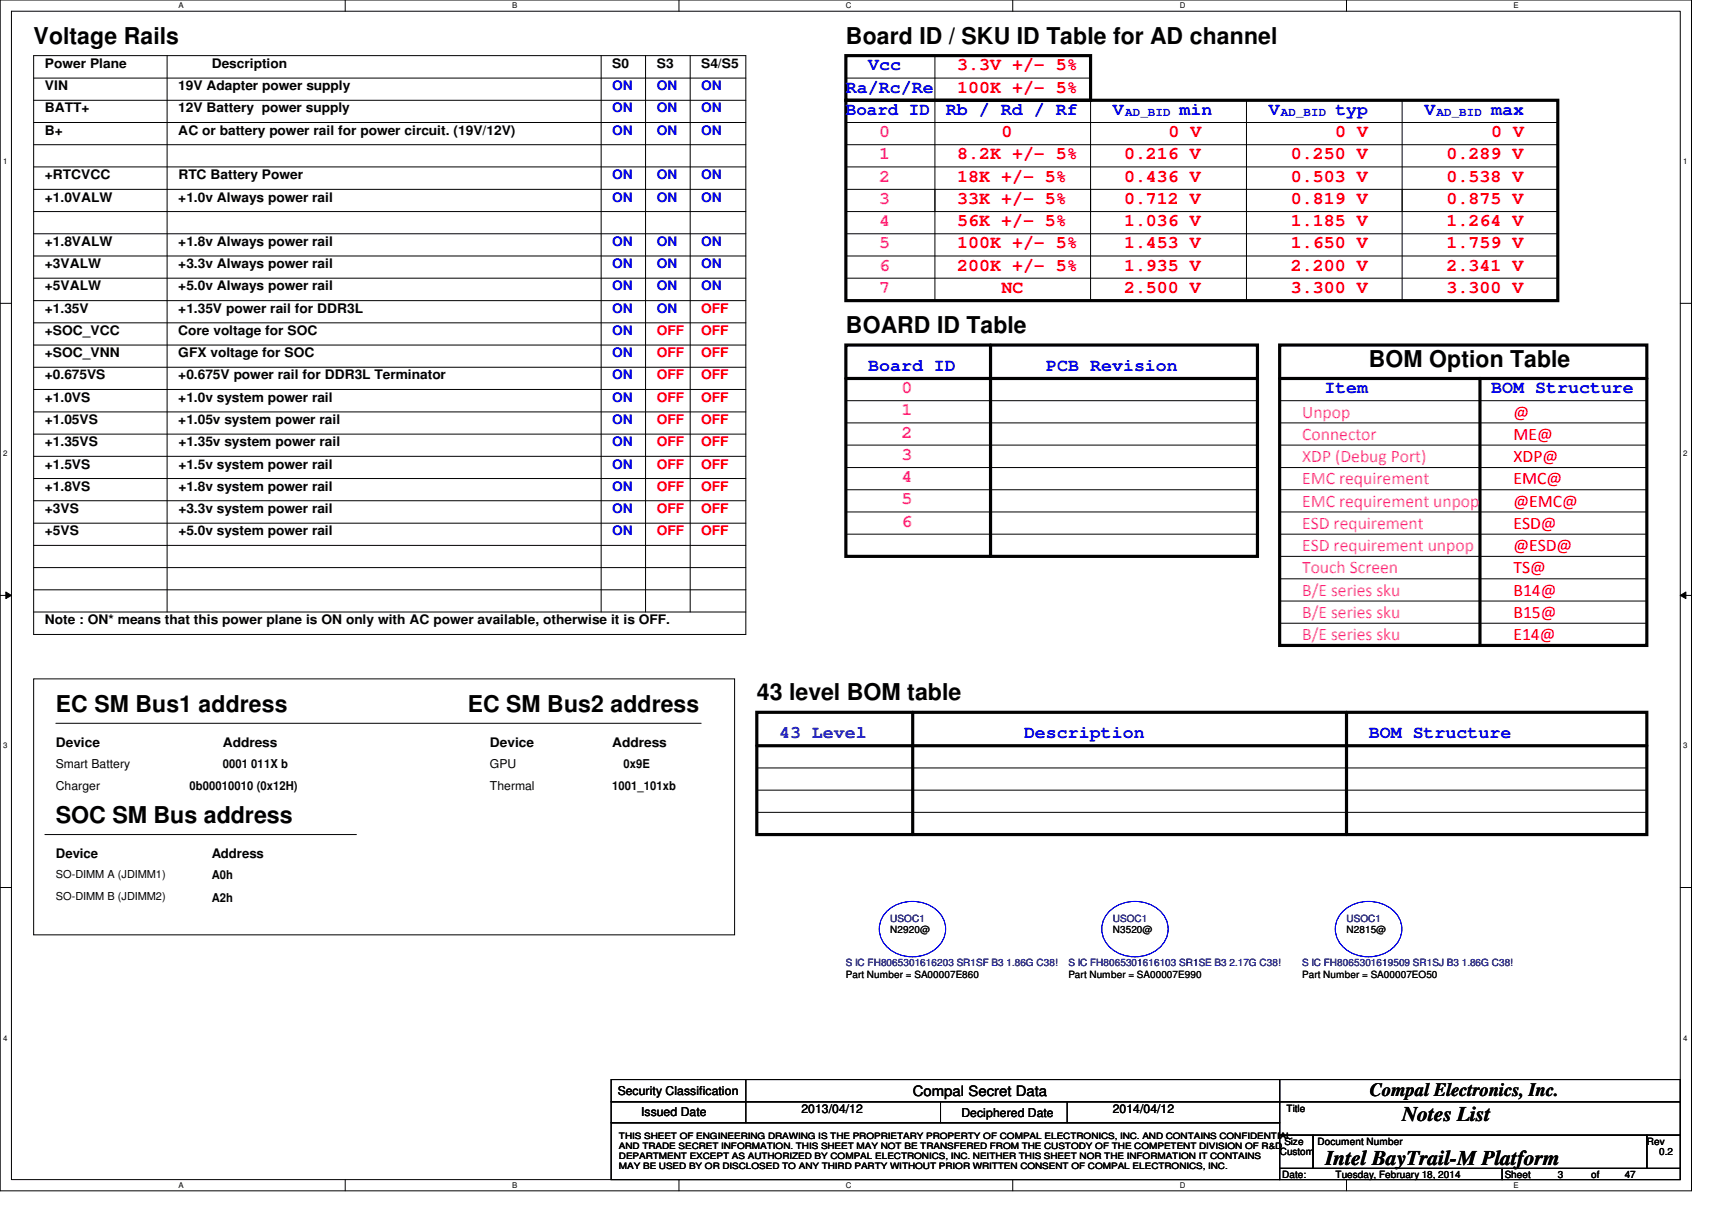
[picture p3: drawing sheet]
<svg xmlns="http://www.w3.org/2000/svg" width="297mm" height="210mm" viewBox="0 0 297 210" stroke-linecap="round" stroke-linejoin="round" font-family="sans-serif">
<defs><g id="words">
<g font-size="4">
<text x="5.8" y="7.6">Voltage Rails</text>
<text x="146.8" y="7.6">Board ID / SKU ID Table for AD channel</text>
<text x="146.8" y="57.8">BOARD ID Table</text>
<text x="237.5" y="63.6">BOM Option Table</text>
<text x="9.7" y="123.4">EC SM Bus1 address</text>
<text x="81.1" y="123.4">EC SM Bus2 address</text>
<text x="131.3" y="121.5">43 level BOM table</text>
<text x="9.7" y="142.7">SOC SM Bus address</text>
</g>
<g font-size="3.6">
<text x="243.3" y="194.4">Notes List</text>
<text x="230" y="202.1">Intel BayTrail-M Platform</text>
</g>
<text font-size="3.3" x="237.7" y="190.2">Compal Electronics, Inc.</text>
<g font-size="3" fill="#00f">
<text x="146.8" y="16.1">Ra/Rc/Re</text>
<text x="150.6" y="12.2">Vcc</text>
<text x="146.8" y="19.9">Board ID</text>
<text x="164.1" y="19.9">Rb / Rd / Rf</text>
<text x="193.1" y="19.9">V</text>
<text x="204.7" y="19.9">min</text>
<text x="220.1" y="19.9">V</text>
<text x="231.7" y="19.9">typ</text>
<text x="247.1" y="19.9">V</text>
<text x="258.7" y="19.9">max</text>
<text x="150.6" y="64.3">Board ID</text>
<text x="181.5" y="64.3">PCB Revision</text>
<text x="229.8" y="68.2">Item</text>
<text x="258.7" y="68.2">BOM Structure</text>
<text x="177.7" y="128">Description</text>
<text x="237.5" y="128">BOM Structure</text>
</g>
<g font-size="3" fill="#f00">
<text x="166.1" y="12.2">3.3V +/- 5%</text>
<text x="166.1" y="16.1">100K +/- 5%</text>
<text x="173.8" y="23.8">0</text>
<text x="202.7" y="23.8">0 V</text>
<text x="231.7" y="23.8">0 V</text>
<text x="258.7" y="23.8">0 V</text>
<text x="166.1" y="27.6">8.2K +/- 5%</text>
<text x="195" y="27.6">0.216 V</text>
<text x="224" y="27.6">0.250 V</text>
<text x="251" y="27.6">0.289 V</text>
<text x="166.1" y="31.5">18K +/- 5%</text>
<text x="166.1" y="35.4">33K +/- 5%</text>
<text x="195" y="31.5">0.436 V</text>
<text x="195" y="35.4">0.712 V</text>
<text x="224" y="31.5">0.503 V</text>
<text x="224" y="35.4">0.819 V</text>
<text x="251" y="31.5">0.538 V</text>
<text x="251" y="35.4">0.875 V</text>
<text x="166.1" y="39.2">56K +/- 5%</text>
<text x="195" y="39.2">1.036 V</text>
<text x="224" y="39.2">1.185 V</text>
<text x="251" y="39.2">1.264 V</text>
<text x="166.1" y="43.1">100K +/- 5%</text>
<text x="166.1" y="46.9">200K +/- 5%</text>
<text x="195" y="43.1">1.453 V</text>
<text x="195" y="46.9">1.935 V</text>
<text x="224" y="43.1">1.650 V</text>
<text x="224" y="46.9">2.200 V</text>
<text x="251" y="43.1">1.759 V</text>
<text x="251" y="46.9">2.341 V</text>
<text x="173.8" y="50.8">NC</text>
<text x="195" y="50.8">2.500 V</text>
<text x="224" y="50.8">3.300 V</text>
<text x="251" y="50.8">3.300 V</text>
<text x="262.6" y="72.4">@</text>
<text x="262.6" y="76.3">ME@</text>
<text x="262.6" y="80.1">XDP@</text>
<text x="262.6" y="84">EMC@</text>
<text x="262.6" y="87.9">@EMC@</text>
<text x="262.6" y="91.7">ESD@</text>
<text x="262.6" y="95.6">@ESD@</text>
<text x="262.6" y="99.4">TS@</text>
<text x="262.6" y="103.3">B14@</text>
<text x="262.6" y="107.2">B15@</text>
<text x="262.6" y="111">E14@</text>
</g>
<g font-size="3" fill="#f0f">
<text x="152.6" y="23.8">0</text>
<text x="152.6" y="27.6">1</text>
<text x="152.6" y="31.5">2</text>
<text x="152.6" y="35.4">3</text>
<text x="152.6" y="39.2">4</text>
<text x="152.6" y="43.1">5</text>
<text x="152.6" y="46.9">6</text>
<text x="152.6" y="50.8">7</text>
<text x="156.4" y="68.2">0</text>
<text x="156.4" y="72.1">1</text>
<text x="156.4" y="75.9">2</text>
<text x="225.9" y="72.4">Unpop</text>
<text x="225.9" y="76.3">Connector</text>
<text x="156.4" y="79.8">3</text>
<text x="156.4" y="83.7">4</text>
<text x="225.9" y="80.1">XDP (Debug Port)</text>
<text x="156.4" y="87.5">5</text>
<text x="225.9" y="84">EMC requirement</text>
<text x="225.9" y="87.9">EMC requirement unpop</text>
<text x="156.4" y="91.4">6</text>
<text x="225.9" y="91.7">ESD requirement</text>
<text x="225.9" y="95.6">ESD requirement unpop</text>
<text x="225.9" y="99.4">Touch Screen</text>
<text x="225.9" y="103.3">B/E series sku</text>
<text x="225.9" y="107.2">B/E series sku</text>
<text x="225.9" y="111">B/E series sku</text>
</g>
<text font-size="3" fill="#0000a0" x="135.2" y="128">43 Level</text>
<text font-size="2.5" x="158.4" y="190.1">Compal Secret Data</text>
<g font-size="2.3">
<text x="7.8" y="11.8">Power Plane</text>
<text x="36.7" y="11.8">Description</text>
<text x="106.2" y="11.8">S0</text>
<text x="114" y="11.8">S3</text>
<text x="121.7" y="11.8">S4/S5</text>
<text x="7.8" y="15.7">VIN</text>
<text x="30.9" y="15.7">19V Adapter power supply</text>
<text x="7.8" y="23.4">B+</text>
<text x="7.8" y="19.5">BATT+</text>
<text x="30.9" y="23.4">AC or battery power rail for power circuit. (19V/12V)</text>
<text x="30.9" y="19.5">12V Battery power supply</text>
<text x="7.8" y="35">+1.0VALW</text>
<text x="7.8" y="31.1">+RTCVCC</text>
<text x="30.9" y="35">+1.0v Always power rail</text>
<text x="30.9" y="31.1">RTC Battery Power</text>
<text x="7.8" y="46.5">+3VALW</text>
<text x="7.8" y="42.7">+1.8VALW</text>
<text x="30.9" y="46.5">+3.3v Always power rail</text>
<text x="30.9" y="42.7">+1.8v Always power rail</text>
<text x="7.8" y="50.4">+5VALW</text>
<text x="30.9" y="50.4">+5.0v Always power rail</text>
<text x="7.8" y="54.3">+1.35V</text>
<text x="7.8" y="58.1">+SOC_VCC</text>
<text x="30.9" y="58.1">Core voltage for SOC</text>
<text x="30.9" y="54.3">+1.35V power rail for DDR3L</text>
<text x="7.8" y="65.8">+0.675VS</text>
<text x="7.8" y="62">+SOC_VNN</text>
<text x="30.9" y="62">GFX voltage for SOC</text>
<text x="30.9" y="65.8">+0.675V power rail for DDR3L Terminator</text>
<text x="7.8" y="69.7">+1.0VS</text>
<text x="30.9" y="69.7">+1.0v system power rail</text>
<text x="7.8" y="73.6">+1.05VS</text>
<text x="7.8" y="77.4">+1.35VS</text>
<text x="30.9" y="73.6">+1.05v system power rail</text>
<text x="30.9" y="77.4">+1.35v system power rail</text>
<text x="7.8" y="81.3">+1.5VS</text>
<text x="30.9" y="81.3">+1.5v system power rail</text>
<text x="7.8" y="85.1">+1.8VS</text>
<text x="7.8" y="89">+3VS</text>
<text x="30.9" y="85.1">+1.8v system power rail</text>
<text x="30.9" y="89">+3.3v system power rail</text>
<text x="7.8" y="92.9">+5VS</text>
<text x="30.9" y="92.9">+5.0v system power rail</text>
<text x="7.8" y="108.3">Note : ON* means that this power plane is ON only with AC power available, otherwise it is OFF.</text>
<text x="9.7" y="129.5">Device</text>
<text x="38.6" y="129.5">Address</text>
<text x="85" y="129.5">Device</text>
<text x="106.2" y="129.5">Address</text>
<text x="9.7" y="148.8">Device</text>
<text x="36.7" y="148.8">Address</text>
</g>
<g font-size="2.3" fill="#00f">
<text x="106.2" y="15.7">ON</text>
<text x="114" y="15.7">ON</text>
<text x="121.7" y="15.7">ON</text>
<text x="106.2" y="19.5">ON</text>
<text x="106.2" y="23.4">ON</text>
<text x="114" y="19.5">ON</text>
<text x="114" y="23.4">ON</text>
<text x="121.7" y="19.5">ON</text>
<text x="121.7" y="23.4">ON</text>
<text x="106.2" y="31.1">ON</text>
<text x="106.2" y="35">ON</text>
<text x="114" y="31.1">ON</text>
<text x="114" y="35">ON</text>
<text x="121.7" y="31.1">ON</text>
<text x="121.7" y="35">ON</text>
<text x="106.2" y="42.7">ON</text>
<text x="106.2" y="46.5">ON</text>
<text x="114" y="42.7">ON</text>
<text x="114" y="46.5">ON</text>
<text x="121.7" y="42.7">ON</text>
<text x="121.7" y="46.5">ON</text>
<text x="106.2" y="50.4">ON</text>
<text x="114" y="50.4">ON</text>
<text x="121.7" y="50.4">ON</text>
<text x="106.2" y="54.3">ON</text>
<text x="106.2" y="58.1">ON</text>
<text x="114" y="54.3">ON</text>
<text x="106.2" y="62">ON</text>
<text x="106.2" y="65.8">ON</text>
<text x="106.2" y="69.7">ON</text>
<text x="106.2" y="77.4">ON</text>
<text x="106.2" y="73.6">ON</text>
<text x="106.2" y="81.3">ON</text>
<text x="106.2" y="85.1">ON</text>
<text x="106.2" y="89">ON</text>
<text x="106.2" y="92.9">ON</text>
</g>
<g font-size="2.3" fill="#f00">
<text x="114" y="58.1">OFF</text>
<text x="121.7" y="54.3">OFF</text>
<text x="121.7" y="58.1">OFF</text>
<text x="114" y="62">OFF</text>
<text x="114" y="65.8">OFF</text>
<text x="121.7" y="62">OFF</text>
<text x="121.7" y="65.8">OFF</text>
<text x="114" y="69.7">OFF</text>
<text x="121.7" y="69.7">OFF</text>
<text x="114" y="77.4">OFF</text>
<text x="114" y="73.6">OFF</text>
<text x="121.7" y="77.4">OFF</text>
<text x="121.7" y="73.6">OFF</text>
<text x="114" y="81.3">OFF</text>
<text x="121.7" y="81.3">OFF</text>
<text x="114" y="85.1">OFF</text>
<text x="114" y="89">OFF</text>
<text x="121.7" y="85.1">OFF</text>
<text x="121.7" y="89">OFF</text>
<text x="114" y="92.9">OFF</text>
<text x="121.7" y="92.9">OFF</text>
</g>
<g font-size="2.1" fill="#00f">
<text x="195.2" y="20.1">AD_BID</text>
<text x="222.2" y="20.1">AD_BID</text>
<text x="249.3" y="20.1">AD_BID</text>
</g>
<g font-size="2.1">
<text x="9.7" y="133.2">Smart Battery</text>
<text x="9.7" y="137.1">Charger</text>
<text x="32.9" y="137.1">0b00010010 (0x12H)</text>
<text x="38.6" y="133.3">0001 011X b</text>
<text x="85" y="133.2">GPU</text>
<text x="85" y="137.1">Thermal</text>
<text x="106.2" y="137.1">1001_101xb</text>
<text x="108.2" y="133.3">0x9E</text>
<text x="36.7" y="152.6">A0h</text>
<text x="36.7" y="156.4">A2h</text>
<text x="107.2" y="190">Security Classification</text>
<text x="111.2" y="193.6">Issued Date</text>
<text x="139.1" y="193.1">2013/04/12</text>
<text x="166.8" y="193.8">Deciphered Date</text>
<text x="193.1" y="193.1">2014/04/12</text>
</g>
<g font-size="1.9">
<text x="9.7" y="152.3">SO-DIMM A (JDIMM1)</text>
<text x="9.7" y="156.1">SO-DIMM B (JDIMM2)</text>
</g>
<g font-size="1.7" fill="#000080">
<text x="154.5" y="159.9">USOC1</text>
<text x="193.1" y="159.9">USOC1</text>
<text x="233.6" y="159.9">USOC1</text>
<text x="146.8" y="167.6">S IC FH8065301616203 SR1SF B3 1.86G C38!</text>
<text x="185.4" y="167.6">S IC FH8065301616103 SR1SE B3 2.17G C38!</text>
<text x="225.9" y="167.6">S IC FH8065301619509 SR1SJ B3 1.86G C38!</text>
</g>
<g font-size="1.7">
<text x="154.5" y="161.8">N2920@</text>
<text x="193.1" y="161.8">N3520@</text>
<text x="233.6" y="161.8">N2815@</text>
<text x="146.8" y="169.6">Part Number = SA00007E860</text>
<text x="185.4" y="169.6">Part Number = SA00007E990</text>
<text x="225.9" y="169.6">Part Number = SA00007EO50</text>
<text x="223.2" y="192.9">Title</text>
<text x="222" y="200.4">Custom</text>
<text x="222.8" y="198.5">Size</text>
<text x="228.6" y="198.5">Document Number</text>
<text x="285.7" y="198.5">Rev</text>
<text x="287.9" y="200.4">0.2</text>
<text x="222.5" y="204.3">Date:</text>
<text x="231.7" y="204.3">Tuesday, February 18, 2014</text>
<text x="261.1" y="204.3">Sheet</text>
<text x="270.3" y="204.3">3</text>
<text x="276.1" y="204.3">of</text>
<text x="281.9" y="204.3">47</text>
</g>
<g font-size="1.5">
<text x="107.4" y="197.5">THIS SHEET OF ENGINEERING DRAWING IS THE PROPRIETARY PROPERTY OF COMPAL ELECTRONICS, INC. AND CONTAINS CONFIDENTIAL</text>
<text x="107.4" y="199.3">AND TRADE SECRET INFORMATION. THIS SHEET MAY NOT BE TRANSFERED FROM THE CUSTODY OF THE COMPETENT DIVISION OF R&amp;D</text>
<text x="107.4" y="201.1">DEPARTMENT EXCEPT AS AUTHORIZED BY COMPAL ELECTRONICS, INC. NEITHER THIS SHEET NOR THE INFORMATION IT CONTAINS</text>
<text x="107.4" y="202.9">MAY BE USED BY OR DISCLOSED TO ANY THIRD PARTY WITHOUT PRIOR WRITTEN CONSENT OF COMPAL ELECTRONICS, INC.</text>
</g>
<g font-size="1.4">
<text x="30.9" y="1.4">A</text>
<text x="88.9" y="1.4">B</text>
<text x="146.8" y="1.4">C</text>
<text x="204.7" y="1.4">D</text>
<text x="262.6" y="1.4">E</text>
<text x=".5" y="28.5">1</text>
<text x="292.1" y="28.5">1</text>
<text x=".5" y="79.2">2</text>
<text x="292.1" y="79.2">2</text>
<text x=".5" y="129.8">3</text>
<text x="292.1" y="129.8">3</text>
<text x=".5" y="180.5">4</text>
<text x="292.1" y="180.5">4</text>
<text x="30.9" y="206.1">A</text>
<text x="88.9" y="206.1">B</text>
<text x="146.8" y="206.1">C</text>
<text x="204.7" y="206.1">D</text>
<text x="262.6" y="206.1">E</text>
</g>
</g></defs>
<path d="M0 0h293.5v206.6h-293.5zM2 1.9h289.5v202.7h-289.5z" fill="none" stroke="#000" stroke-width=".17"/>
<g fill="#fff">
<path d="M30.9 .2h.9v1.5h-.9z"/>
<path d="M30.9 204.8h.9v1.6h-.9z"/>
</g>
<path d="M59.9 0v1.9M59.9 204.6v2" fill="none" stroke="#000" stroke-width=".17"/>
<g fill="#fff">
<path d="M88.9 .2h.8v1.5h-.8z"/>
<path d="M88.9 204.8h.8v1.6h-.8z"/>
</g>
<path d="M117.8 0v1.9M117.8 204.6v2" fill="none" stroke="#000" stroke-width=".17"/>
<g fill="#fff">
<path d="M146.8 .2h.9v1.5h-.9z"/>
<path d="M146.8 204.8h.9v1.6h-.9z"/>
</g>
<path d="M175.7 0v1.9M175.7 204.6v2" fill="none" stroke="#000" stroke-width=".17"/>
<g fill="#fff">
<path d="M204.7 .2h.9v1.5h-.9z"/>
<path d="M204.7 204.8h.9v1.6h-.9z"/>
</g>
<path d="M233.6 0v1.9M233.6 204.6v2" fill="none" stroke="#000" stroke-width=".17"/>
<g fill="#fff">
<path d="M262.6 .2h.9v1.5h-.9z"/>
<path d="M262.6 204.8h.9v1.6h-.9z"/>
<path d="M.5 27.3h.8v1.5h-.8z"/>
<path d="M292 27.3h.8v1.5h-.8z"/>
<path d="M.5 77.9h.8v1.6h-.8z"/>
<path d="M292 77.9h.8v1.6h-.8z"/>
</g>
<path d="M0 52.6h2M291.5 52.6h2" fill="none" stroke="#000" stroke-width=".17"/>
<g fill="#fff">
<path d="M.5 128.6h.8v1.5h-.8z"/>
<path d="M292 128.6h.8v1.5h-.8z"/>
</g>
<path d="M0 103.3h2M1 102.7l1 .6-1 .5zM291.5 103.3l1-.6v1.1zM291.5 103.3h2" fill="none" stroke="#000" stroke-width=".17"/>
<path d="M1 102.7l1 .6-1 .5zM291.5 103.3l1-.6v1.1z" fill="#000"/>
<g fill="#fff">
<path d="M.5 179.3h.8v1.5h-.8z"/>
<path d="M292 179.3h.8v1.5h-.8z"/>
</g>
<g fill="none" stroke="#000" stroke-width=".17">
<path d="M5.8 13.5h123.6M5.8 9.7h123.6v100.4h-123.6zM5.8 17.4h123.6M29 9.7v96.5M104.3 9.7v96.5M112 9.7v96.5M119.8 9.7v96.5M146.8 13.5h42.4M162.2 9.7v27M189.2 17.4v19.3M216.3 17.4v19.3M243.3 17.4v19.3"/>
<path d="M5.8 25.1h123.6M5.8 29h123.6M5.8 32.8h123.6M5.8 36.7h123.6M5.8 21.3h123.6M146.8 21.3h123.5M146.8 25.1h123.5M146.8 29h123.5M146.8 32.8h123.5M146.8 36.7h123.5M162.2 32.8v19.4M189.2 32.8v19.4"/>
<path d="M216.3 32.8v19.4M243.3 32.8v19.4M5.8 40.6h123.6M5.8 44.4h123.6M5.8 48.3h123.6M5.8 52.2h123.6M5.8 56h123.6M5.8 59.9h123.6M146.8 40.6h123.5M146.8 44.4h123.5M146.8 48.3h123.5M5.8 63.7h123.6"/>
<path d="M5.8 67.6h123.6M5.8 71.5h123.6M5.8 79.2h123.6M5.8 75.3h123.6M146.8 69.5h71.4M146.8 77.2h71.4M146.8 73.4h71.4M222 69.5h63.7M222 73.4h63.7M222 77.2h63.7M5.8 83h123.6M5.8 86.9h123.6"/>
<path d="M5.8 90.8h123.6M5.8 94.6h123.6M5.8 98.5h123.6M146.8 92.7h71.4M146.8 88.8h71.4M146.8 81.1h71.4M146.8 85h71.4M222 81.1h63.7M222 85h63.7M222 88.8h63.7M222 92.7h63.7M222 96.5h63.7"/>
<path d="M5.8 117.8h121.7v44.4h-121.7zM5.8 102.3h123.6M5.8 106.2h123.6M222 104.3h63.7M222 100.4h63.7M222 108.1h63.7M9.7 125.5h112M131.3 133.2h154.4M131.3 137.1h154.4M0 154h2M7.8 144.8h54M131.3 140.9h154.4"/>
<path d="M291.5 154h2M106 187.3h116v3.8h-116zM106 191.1h116v3.7h-116zM106 194.8h116v9.8h-116zM129.4 187.3v7.5M163.2 191.1v3.7M185.2 191.1v3.7M222 187.3h69.5v3.8h-69.5zM222 191.1h69.5v5.8h-69.5zM222 196.9h5.8v5.8h-5.8zM227.8 196.9h57.9v5.8h-57.9zM285.7 196.9h5.8v5.8h-5.8z"/>
<path d="M222 202.7h38.6v1.9h-38.6zM260.6 202.7h30.9v1.9h-30.9z"/>
</g>
<path d="M146.8 9.7h42.4v7.7h-42.4zM146.8 17.4h123.5v34.8h-123.5zM146.8 59.9h71.4v36.6h-71.4zM171.9 59.9v36.6M222 59.9h63.7v52.1h-63.7zM146.8 65.7h71.4M222 65.7h63.7M256.8 65.7v46.3M131.3 129.4h154.4M131.3 123.6h154.4v21.2h-154.4zM158.4 123.6v21.2M233.6 123.6v21.2" fill="none" stroke="#000" stroke-width=".55"/>
<path d="M153.7 158.3a6.4 6.4 0 0 1 9.7 .6 4.5 4.5 0 0 1-2.4 6.5 6.2 6.2 0 0 1-8.2-2.7 4.2 4.2 0 0 1 .9-4.4zM192.3 158.3a6.4 6.4 0 0 1 9.7 .6 4.5 4.5 0 0 1-2.4 6.5 6.2 6.2 0 0 1-8.1-2.7 4.2 4.2 0 0 1 .8-4.4zM232.8 158.3a6.5 6.5 0 0 1 9.8 .6 4.5 4.5 0 0 1-2.5 6.5 6.2 6.2 0 0 1-8.1-2.7 4.2 4.2 0 0 1 .8-4.4z" fill="none" stroke="#00f" stroke-width=".17"/>
<use href="#words"/>
</svg>
